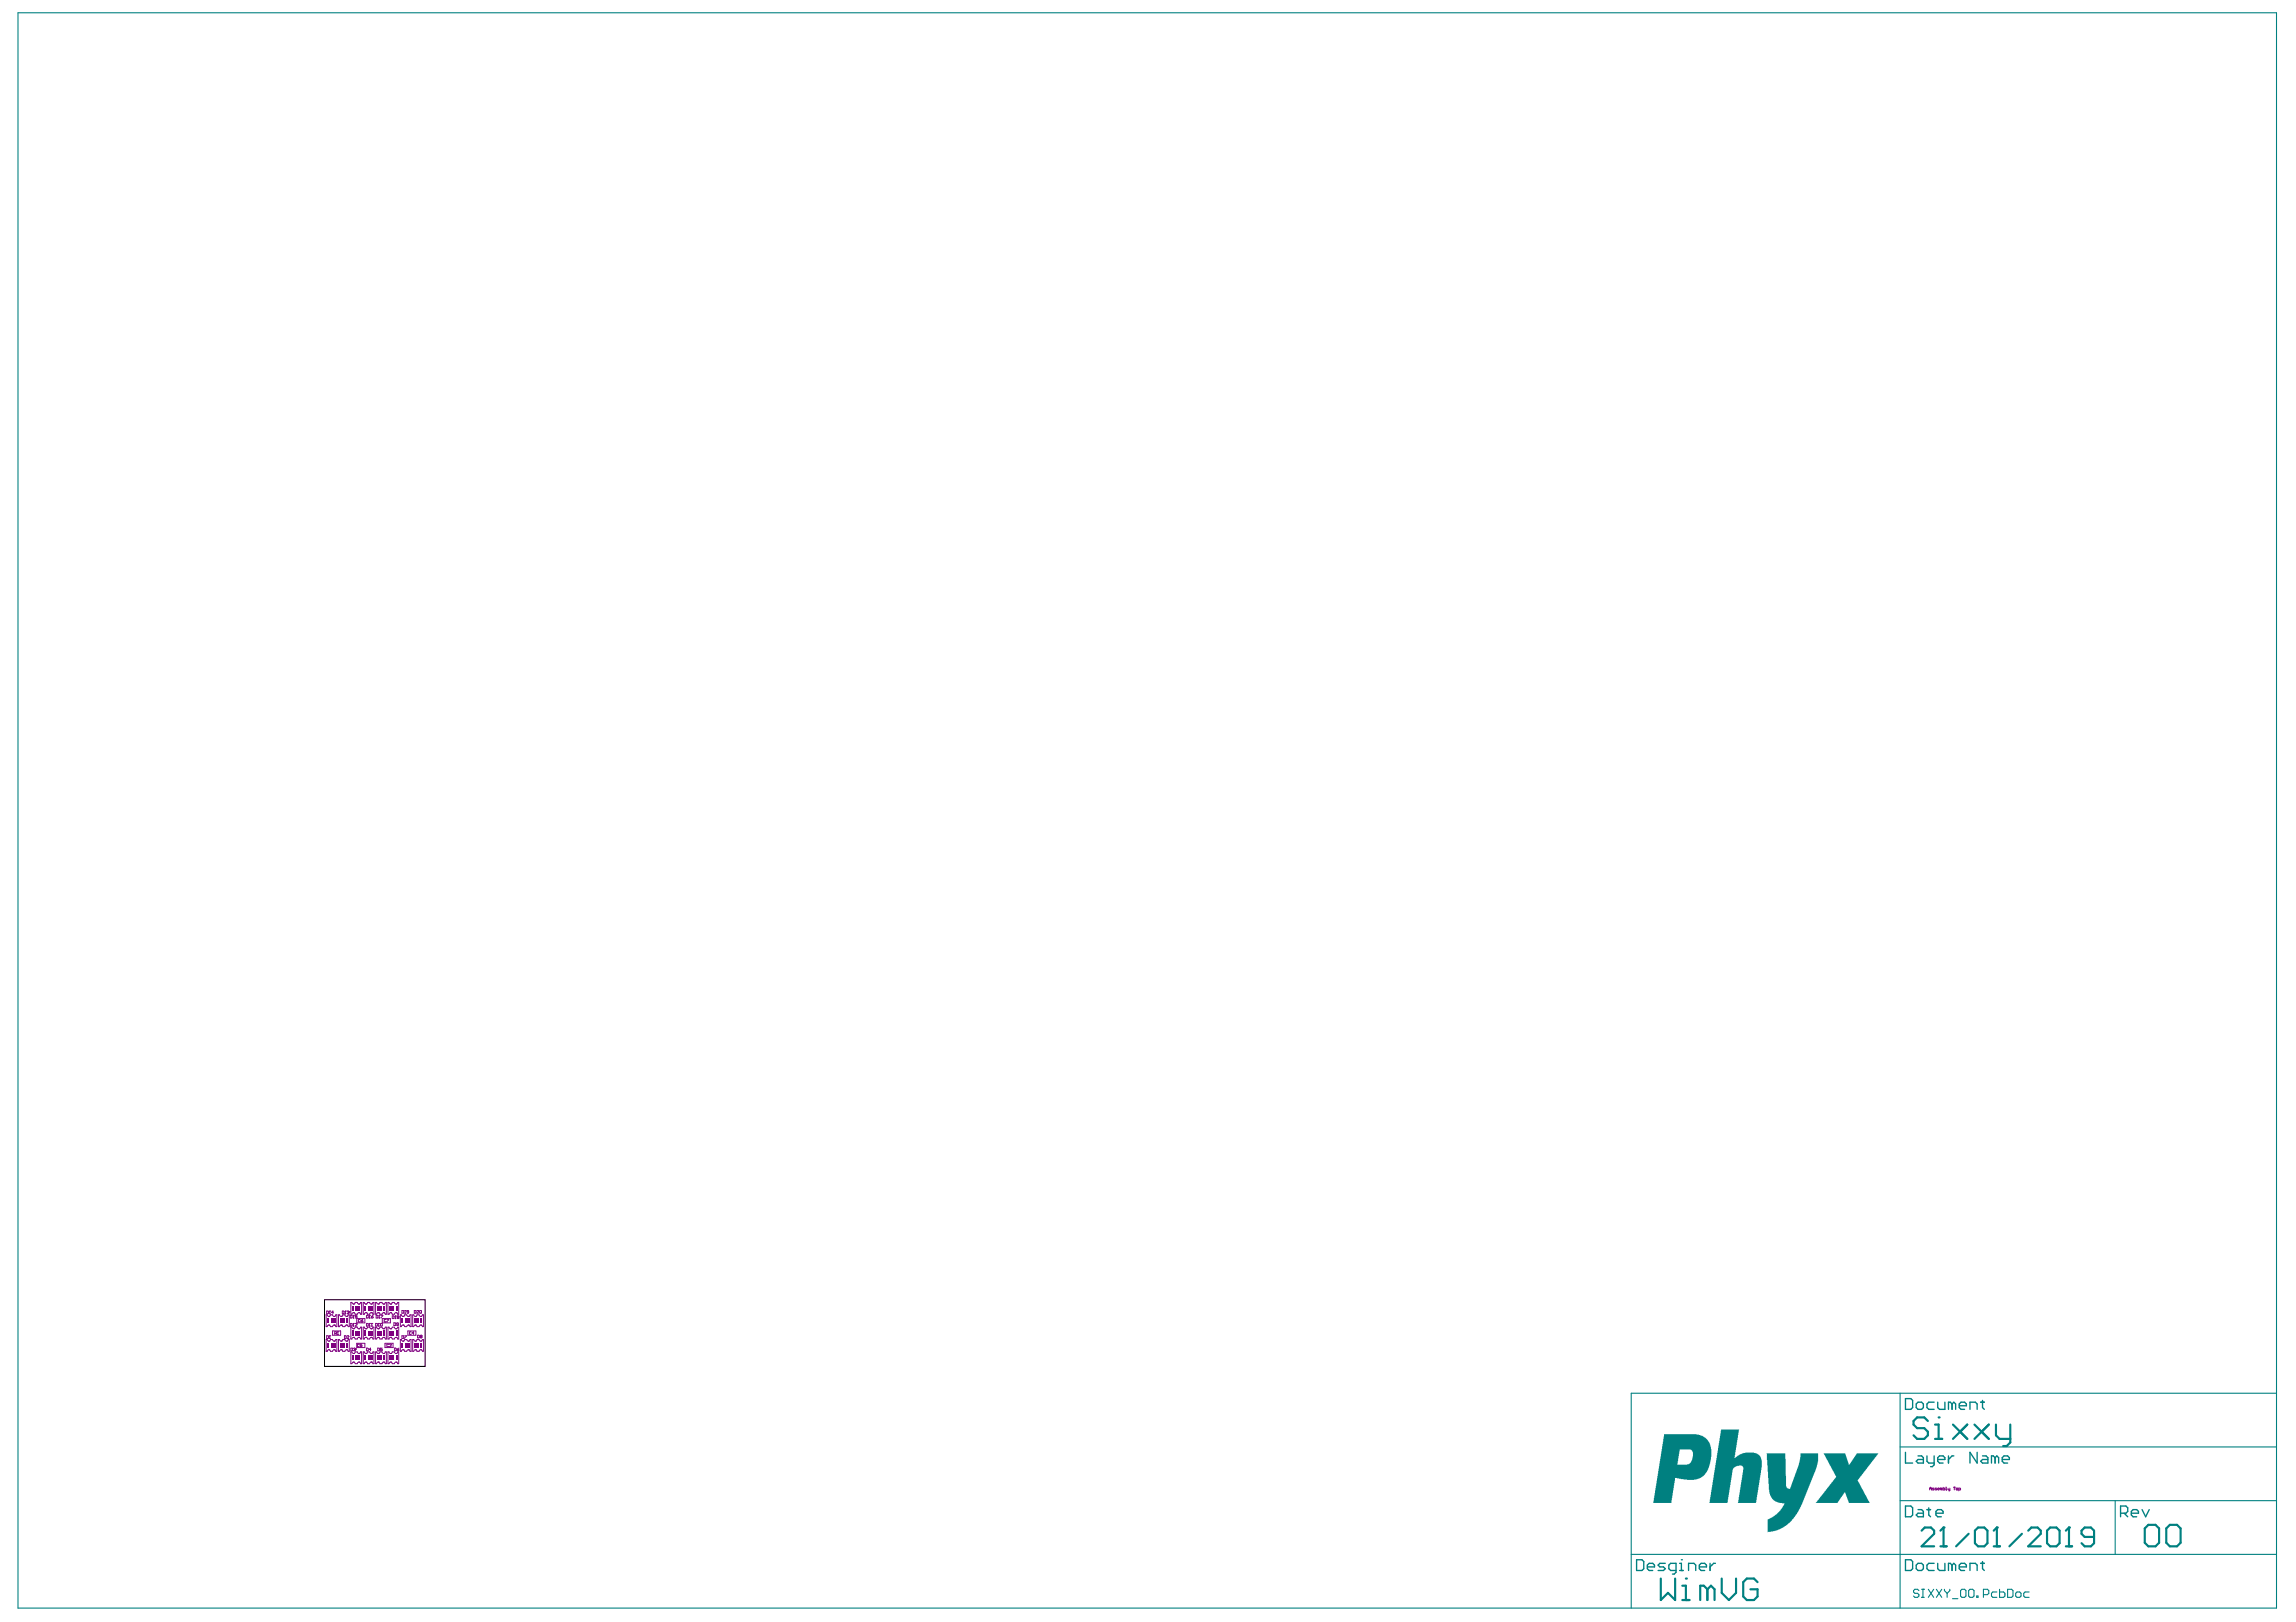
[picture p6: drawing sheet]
<svg xmlns="http://www.w3.org/2000/svg" width="297mm" height="210mm" viewBox="0 0 297 210" stroke-linecap="round" stroke-linejoin="round" font-family="sans-serif">
<g fill="none" stroke="#800080" stroke-width=".13">
<path d="M42.3 173.3h-.1v1.6h.1M42.3 170.1h-.1v1.6h.1M42.5 174.7h.1M42.5 173.6h.1M42.5 171.5h.1M42.5 170.4h.1M42.7 174.9h.3M42.7 173.3h.3M42.7 171.7h.3M42.7 170.1h.3M43 172.2h1.1v.6h-1.1zM43.2 174.7h.1"/>
<path d="M43.2 173.6h.1M43.2 171.5h.1M43.2 170.4h.1M43.4 173.3h.2v1.6h-.2M43.4 170.1h.2v1.6h-.2M43.9 173.3h-.1v1.6h.1M43.9 170.1h-.1v1.6h.1M44.1 174.7h.1M44.1 173.6h.1M44.1 171.5h.1M44.1 170.4h.1M44.3 174.9h.3"/>
<path d="M44.3 173.3h.3M44.3 171.7h.3M44.3 170.1h.3M44.8 174.7h.1M44.8 173.6h.1M44.8 171.5h.1M44.8 170.4h.1M45 173.3h.2v1.6h-.2M45 170.1h.2v1.6h-.2M45.5 174.9h-.1v1.6h.1M45.5 171.7h-.1v1.6h.1M45.5 168.6h-.1v1.5h.1"/>
<path d="M45.7 176.3h.1M45.7 175.2h.1M45.7 173.1h.1M45.7 172h.1M45.7 168.8h.1M45.7 169.9h.1M45.9 176.5h.3M45.9 174.9h.3M45.9 173.3h.3M45.9 171.7h.3M45.9 170.1h.3M45.9 168.6h.3"/>
<path d="M46.2 170.6h1v.6h-1zM46.2 173.8h1v.6h-1zM46.4 176.3h.1M46.4 175.2h.1M46.4 173.1h.1M46.4 172h.1M46.4 168.8h.1M46.4 169.9h.1M46.6 174.9h.2v1.6h-.2M46.6 171.7h.2v1.6h-.2M46.6 168.6h.2v1.5h-.2M47.1 174.9h-.1v1.6h.1"/>
<path d="M47.1 171.7h-.1v1.6h.1M47.1 168.6h-.1v1.5h.1M47.3 176.3h.1M47.3 175.2h.1M47.3 173.1h.1M47.3 172h.1M47.3 168.8h.1M47.3 169.9h.1M47.5 176.5h.3M47.5 174.9h.3M47.5 173.3h.3M47.5 171.7h.3"/>
<path d="M47.5 170.1h.3M47.5 168.6h.3M48 176.3h.1M48 175.2h.1M48 173.1h.1M48 172h.1M48 168.8h.1M48 169.9h.1M48.2 174.9h.2v1.6h-.2M48.2 171.7h.2v1.6h-.2M48.2 168.6h.2v1.5h-.2M48.7 174.9h-.1v1.6h.1"/>
<path d="M48.7 171.7h-.1v1.6h.1M48.7 168.6h-.1v1.5h.1M48.9 176.3h.1M48.9 175.2h.1M48.9 173.1h.1M48.9 172h.1M48.9 168.8h.1M48.9 169.9h.1M49.1 176.5h.3M49.1 174.9h.3M49.1 173.3h.3M49.1 171.7h.3"/>
<path d="M49.1 170.1h.3M49.1 168.6h.3M49.5 170.6h1v.6h-1zM49.6 176.3h.1M49.6 175.2h.1M49.6 173.1h.1M49.6 172h.1M49.6 168.8h.1M49.6 169.9h.1M49.8 173.8h1.1v.6h-1.1zM49.8 174.9h.2v1.6h-.2M49.8 171.7h.2v1.6h-.2"/>
<path d="M49.8 168.6h.2v1.5h-.2M50.3 174.9h-.1v1.6h.1M50.3 171.7h-.1v1.6h.1M50.3 168.6h-.1v1.5h.1M50.5 176.3h.1M50.5 175.2h.1M50.5 173.1h.1M50.5 172h.1M50.5 168.8h.1M50.5 169.9h.1M50.7 176.5h.3M50.7 174.9h.3"/>
<path d="M50.7 173.3h.3M50.7 171.7h.3M50.7 170.1h.3M50.7 168.6h.3M51.2 176.3h.1M51.2 175.2h.1M51.2 173.1h.1M51.2 172h.1M51.2 168.8h.1M51.2 169.9h.1M51.4 174.9h.2v1.6h-.2M51.4 171.7h.2v1.6h-.2"/>
<path d="M51.4 168.6h.2v1.5h-.2M51.9 173.3h-.1v1.6h.1M51.9 170.1h-.1v1.6h.1M52.1 174.7h.1M52.1 173.6h.1M52.1 171.5h.1M52.1 170.4h.1M52.3 174.9h.3M52.3 173.3h.3M52.3 171.7h.3M52.3 170.1h.3M52.8 172.2h1v.6h-1z"/>
<path d="M52.8 174.7h.1M52.8 173.6h.1M52.8 171.5h.1M52.8 170.4h.1M53 173.3h.2v1.6h-.2M53 170.1h.2v1.6h-.2M53.5 173.3h-.1v1.6h.1M53.5 170.1h-.1v1.6h.1M53.7 174.7h.1M53.7 173.6h.1M53.7 171.5h.1M53.7 170.4h.1"/>
<path d="M53.9 174.9h.3M53.9 173.3h.3M53.9 171.7h.3M53.9 170.1h.3M54.4 174.7h.1M54.4 173.6h.1M54.4 171.5h.1M54.4 170.4h.1M54.6 173.3h.2v1.6h-.2M54.6 170.1h.2v1.6h-.2"/>
</g>
<g fill="#800080">
<path d="M42.4 174.3h.1v.1h-.1z" fill-rule="evenodd"/>
<path d="M42.4 173.8h.1v.2h-.1z" fill-rule="evenodd"/>
<path d="M42.4 171.1h.1v.1h-.1z" fill-rule="evenodd"/>
<path d="M42.4 170.8h.1v.2h-.1z" fill-rule="evenodd"/>
<path d="M42.4 170.6h.1v.2h-.1z" fill-rule="evenodd"/>
<path d="M42.8 170.6h.6v.6h-.6z" fill-rule="evenodd"/>
<path d="M44 170.6h.6v.6h-.6z" fill-rule="evenodd"/>
<path d="M45.6 175.8h.1v.2h-.1z" fill-rule="evenodd"/>
<path d="M45.6 175.6h.1v.2h-.1z" fill-rule="evenodd"/>
<path d="M45.6 172.4h.1v.2h-.1z" fill-rule="evenodd"/>
<path d="M45.6 172.2h.1v.2h-.1z" fill-rule="evenodd"/>
<path d="M45.6 169.5h.1v.1h-.1z" fill-rule="evenodd"/>
<path d="M45.6 169.2h.1v.2h-.1z" fill-rule="evenodd"/>
<path d="M45.6 169h.1v.2h-.1z" fill-rule="evenodd"/>
<path d="M47.2 175.8h.1v.2h-.1z" fill-rule="evenodd"/>
<path d="M47.2 175.6h.1v.2h-.1z" fill-rule="evenodd"/>
<path d="M47.2 172.4h.1v.2h-.1z" fill-rule="evenodd"/>
<path d="M47.2 172.2h.1v.2h-.1z" fill-rule="evenodd"/>
<path d="M47.2 169.5h.1v.1h-.1z" fill-rule="evenodd"/>
<path d="M47.2 169.2h.1v.2h-.1z" fill-rule="evenodd"/>
<path d="M47.2 169h.1v.2h-.1z" fill-rule="evenodd"/>
<path d="M49.6 175.6h.2v.2h-.2z" fill-rule="evenodd"/>
<path d="M49.6 175.8h.2v.2h-.2z" fill-rule="evenodd"/>
<path d="M49.6 172.2h.2v.2h-.2z" fill-rule="evenodd"/>
<path d="M49.6 172.4h.2v.2h-.2z" fill-rule="evenodd"/>
<path d="M49.6 169h.2v.2h-.2z" fill-rule="evenodd"/>
<path d="M49.6 169.2h.2v.2h-.2z" fill-rule="evenodd"/>
<path d="M49.6 169.5h.2v.1h-.2z" fill-rule="evenodd"/>
<path d="M51.2 175.6h.2v.2h-.2z" fill-rule="evenodd"/>
<path d="M51.2 175.8h.2v.2h-.2z" fill-rule="evenodd"/>
<path d="M51.2 172.4h.2v.2h-.2z" fill-rule="evenodd"/>
<path d="M51.2 172.2h.2v.2h-.2z" fill-rule="evenodd"/>
<path d="M51.2 169h.2v.2h-.2z" fill-rule="evenodd"/>
<path d="M51.2 169.2h.2v.2h-.2z" fill-rule="evenodd"/>
<path d="M51.2 169.5h.2v.1h-.2z" fill-rule="evenodd"/>
<path d="M52 174.3h.1v.1h-.1z" fill-rule="evenodd"/>
<path d="M52 173.8h.1v.2h-.1z" fill-rule="evenodd"/>
<path d="M52 171.1h.1v.1h-.1z" fill-rule="evenodd"/>
<path d="M52 170.8h.1v.2h-.1z" fill-rule="evenodd"/>
<path d="M52 170.6h.1v.2h-.1z" fill-rule="evenodd"/>
<path d="M52.4 170.6h.6v.6h-.6z" fill-rule="evenodd"/>
<path d="M54.4 174.3h.2v.1h-.2z" fill-rule="evenodd"/>
<path d="M54.4 173.8h.2v.2h-.2z" fill-rule="evenodd"/>
<path d="M54.4 170.6h.2v.2h-.2z" fill-rule="evenodd"/>
<path d="M54.4 170.8h.2v.2h-.2z" fill-rule="evenodd"/>
<path d="M54.4 171.1h.2v.1h-.2z" fill-rule="evenodd"/>
<path d="M53.6 170.6h.6v.6h-.6z" fill-rule="evenodd"/>
<path d="M42.4 174h.1v.2h-.1z" fill-rule="evenodd"/>
<path d="M42.8 173.8h.6v.6h-.6z" fill-rule="evenodd"/>
<path d="M44 173.8h.6v.6h-.6z" fill-rule="evenodd"/>
<path d="M45.6 175.4h.1v.2h-.1z" fill-rule="evenodd"/>
<path d="M45.6 172.7h.1v.1h-.1z" fill-rule="evenodd"/>
<path d="M47.2 175.4h.1v.2h-.1z" fill-rule="evenodd"/>
<path d="M47.2 172.7h.1v.1h-.1z" fill-rule="evenodd"/>
<path d="M49.6 175.4h.2v.2h-.2z" fill-rule="evenodd"/>
<path d="M49.6 172.7h.2v.1h-.2z" fill-rule="evenodd"/>
<path d="M51.2 175.4h.2v.2h-.2z" fill-rule="evenodd"/>
<path d="M51.2 172.7h.2v.1h-.2z" fill-rule="evenodd"/>
<path d="M52 174h.1v.2h-.1z" fill-rule="evenodd"/>
<path d="M52.4 173.8h.6v.6h-.6z" fill-rule="evenodd"/>
<path d="M54.4 174h.2v.2h-.2z" fill-rule="evenodd"/>
<path d="M53.6 173.8h.6v.6h-.6z" fill-rule="evenodd"/>
<path d="M44.8 174.3h.2v.1h-.2z" fill-rule="evenodd"/>
<path d="M44.8 173.8h.2v.2h-.2z" fill-rule="evenodd"/>
<path d="M44.8 170.6h.2v.2h-.2z" fill-rule="evenodd"/>
<path d="M44.8 170.8h.2v.2h-.2z" fill-rule="evenodd"/>
<path d="M44.8 171.1h.2v.1h-.2z" fill-rule="evenodd"/>
<path d="M46 169h.6v.6h-.6z" fill-rule="evenodd"/>
<path d="M50.4 169h.6v.6h-.6z" fill-rule="evenodd"/>
<path d="M48.8 169h.6v.6h-.6z" fill-rule="evenodd"/>
<path d="M47.6 169h.6v.6h-.6z" fill-rule="evenodd"/>
<path d="M46 175.4h.6v.6h-.6z" fill-rule="evenodd"/>
<path d="M46 172.2h.6v.6h-.6z" fill-rule="evenodd"/>
<path d="M44.8 174h.2v.2h-.2z" fill-rule="evenodd"/>
<path d="M50.4 175.4h.6v.6h-.6z" fill-rule="evenodd"/>
<path d="M48.8 175.4h.6v.6h-.6z" fill-rule="evenodd"/>
<path d="M47.6 175.4h.6v.6h-.6z" fill-rule="evenodd"/>
<path d="M50.4 172.2h.6v.6h-.6z" fill-rule="evenodd"/>
<path d="M47.6 172.2h.6v.6h-.6z" fill-rule="evenodd"/>
<path d="M48.8 172.2h.6v.6h-.6z" fill-rule="evenodd"/>
</g>
<g fill="none" stroke="#800080" stroke-width=".13">
<path d="M42.3 169.7h.2l-.1 .3h-.1zM42.3 172.9h.2l-.1 .3h-.1zM42.3 174.9l.2-.2 .2 .2M42.3 173.3l.2 .3 .2-.3M42.3 171.7l.2-.2 .2 .2M42.3 170.1l.2 .3 .2-.3M42.6 173.2h.1M42.6 170h.1M42.7 172.9h.1M42.7 169.7h.1M42.7 169.7v.3M42.7 172.9v.3"/>
<path d="M42.7 172.9h-.1M42.7 169.7h-.1M43 174.9l.2-.2 .2 .2M43 173.3l.2 .3 .2-.3M43 171.7l.2-.2 .2 .2M43 170.1l.2 .3 .2-.3M43.1 169.8h-.2l.2-.1v.3M43.3 172.6h.2v-.2l-.2-.1v.4M43.4 172.6l.1 .1M43.7 172.7h.1M43.7 172.3h.1M43.7 172.3v.1"/>
<path d="M43.7 172.3v.4M43.9 174.9l.2-.2 .2 .2M43.9 173.3l.2 .3 .2-.3M43.9 171.7l.2-.2 .2 .2M43.9 170.1l.2 .3 .2-.3M44.3 169.7h.2v.3h-.2zM44.6 172.9h.2l-.1 .3h-.1zM44.6 170h.1M44.6 174.9l.2-.2 .2 .2M44.6 173.3l.2 .3 .2-.3M44.6 171.7l.2-.2 .2 .2M44.6 170.1l.2 .3 .2-.3"/>
<path d="M44.7 169.7h.1M44.7 169.7v.3M44.7 169.7h-.1M44.9 172.9h.2l-.2 .3h.2M44.9 169.7h.2v.1M45 169.8h.1M45.1 169.8v.2h-.2M45.1 169.8h.1M45.3 170.2l.3 .1-.1 .3h-.2zM45.3 171.3h.3l-.1 .3h-.2zM45.4 174.5h.2v.3h-.2zM45.5 176.5l.2-.2 .2 .2"/>
<path d="M45.5 174.9l.2 .3 .2-.3M45.5 173.3l.2-.2 .2 .2M45.5 171.7l.2 .3 .2-.3M45.5 168.6l.2 .2 .2-.2M45.5 170.1l.2-.2 .2 .2M45.7 170.6h.1M45.7 171.6h.1M45.7 170.2h.1M45.7 171.3h.1M45.7 170.2v.4M45.7 171.3v.3M45.7 170.2v.1"/>
<path d="M45.7 174.5h.2l.1 .1M45.9 174.6h.1M45.9 174.6v.2l-.2-.1M46 171.3h.2l-.2 .3h.2M46 174.6h.1M46 174.6h-.1M46.2 170.2h-.2v.2h.2l-.1 .2-.1-.1M46.2 176.5l.2-.2 .2 .2M46.2 174.9l.2 .3 .2-.3M46.2 173.3l.2-.2 .2 .2M46.2 171.7l.2 .3 .2-.3M46.2 168.6l.2 .2 .2-.2"/>
<path d="M46.2 170.1l.2-.2 .2 .2M46.5 174h-.3v.2h.3M46.6 170.8h-.2v.3l.2-.1M46.7 170.9h.2v.1l-.1 .1zM46.8 173.9h-.2v.2h.2v.1h-.2M46.9 170.7l-.2 .2M47.1 176.5l.2-.2 .2 .2M47.1 174.9l.2 .3 .2-.3M47.1 173.3l.2-.2 .2 .2M47.1 171.7l.2 .3 .2-.3M47.1 168.6l.2 .2 .2-.2M47.1 170.1l.2-.2 .2 .2"/>
<path d="M47.4 174.5h.2v.3h-.2zM47.4 170.2l.2 .1v.3h-.2zM47.4 171.3h.2v.3h-.2zM47.8 170.6h.1M47.8 171.6h.1M47.8 170.2h.1M47.8 171.3h.1M47.8 170.2v.4M47.8 171.3v.3M47.8 170.2v.1M47.8 176.5l.2-.2 .2 .2M47.8 174.9l.2 .3 .2-.3"/>
<path d="M47.8 173.3l.2-.2 .2 .2M47.8 171.7l.2 .3 .2-.3M47.8 168.6l.2 .2 .2-.2M47.8 170.1l.2-.2 .2 .2M48 174.6h-.2l.1-.1v.3M48 170.4h.2l.1 .1-.2 .1zM48 171.6h.2M48.1 171.3h.1M48.1 171.3v.3M48.1 171.3h-.1M48.3 170.2l-.3 .2M48.6 171.3h.2v.3h-.2z"/>
<path d="M48.7 170.2l.2 .1-.1 .3h-.1zM48.7 176.5l.2-.2 .2 .2M48.7 174.9l.2 .3 .2-.3M48.7 173.3l.2-.2 .2 .2M48.7 171.7l.2 .3 .2-.3M48.7 168.6l.2 .2 .2-.2M48.7 170.1l.2-.2 .2 .2M48.9 174.5h.2l-.1 .3h-.1zM48.9 171.6h.2M49 171.3h.1M49 171.3v.3M49 171.3h-.1"/>
<path d="M49 170.6h.1M49.1 170.2h.1M49.1 170.2v.4M49.1 170.2l-.1 .1M49.2 171.3h.3l-.1 .3h-.2zM49.3 170.2h.2l-.2 .4M49.4 176.5l.2-.2 .2 .2M49.4 174.9l.2 .3 .2-.3M49.4 173.3l.2-.2 .2 .2M49.4 171.7l.2 .3 .2-.3M49.4 168.6l.2 .2 .2-.2M49.4 170.1l.2-.2 .2 .2"/>
<path d="M49.4 174.5h-.2v.1h.2v.2l-.2-.1M49.9 170.8h-.2l.1 .3 .1-.1M50.1 170.7h.2l-.2 .4M50.3 174h-.2v.2h.2M50.3 176.5l.2-.2 .2 .2M50.3 174.9l.2 .3 .2-.3M50.3 173.3l.2-.2 .2 .2M50.3 171.7l.2 .3 .2-.3M50.3 168.6l.2 .2 .2-.2M50.3 170.1l.2-.2 .2 .2M50.4 174h.2l-.2 .3h.2M50.7 170.3h.3l-.1 .3h-.2z"/>
<path d="M51 171.2l.2 .1-.1 .2h-.1zM51 176.5l.2-.2 .2 .2M51 174.9l.2 .3 .2-.3M51 173.3l.2-.2 .2 .2M51 171.7l.2 .3 .2-.3M51 168.6l.2 .2 .2-.2M51 170.1l.2-.2 .2 .2M51 174.5h.3l-.1 .3h-.2zM51.1 170.6h.1M51.2 170.3h.1M51.2 170.3v.3M51.2 170.3h-.1"/>
<path d="M51.4 174.6h.1l.1 .1-.2 .1zM51.4 170.5v.1h.2v-.1M51.4 170.5v-.2h.2v.2M51.4 170.5h.2M51.5 171.4h-.1v-.2l.1 .1v.2h-.2M51.6 174.5l-.2 .1M51.9 174.9l.2-.2 .2 .2M51.9 173.3l.2 .3 .2-.3M51.9 171.7l.2-.2 .2 .2M51.9 170.1l.2 .3 .2-.3M52 172.9h.2v.3h-.2zM52 169.6l.2 .1v.2h-.2z"/>
<path d="M52.3 172.9h.3l-.3 .3M52.3 169.9h.2M52.4 169.6h.1M52.4 169.6l-.1 .1M52.4 169.6v.3M52.6 174.9l.2-.2 .2 .2M52.6 173.3l.2 .3 .2-.3M52.6 171.7l.2-.2 .2 .2M52.6 170.1l.2 .3 .2-.3M52.9 169.8l-.3-.1 .1-.1 .2 .1v.2h-.3M53.2 172.4h-.2v.3l.2-.1M53.5 174.9l.2-.2 .2 .2"/>
<path d="M53.5 173.3l.2 .3 .2-.3M53.5 171.7l.2-.2 .2 .2M53.5 170.1l.2 .3 .2-.3M53.6 172.5h-.3l.2-.2v.4M53.6 169.6l.2 .1v.2h-.2zM53.9 169.7h.3l-.3 .2h.3M54 172.8h.2v.3h-.2zM54.2 174.9l.2-.2 .2 .2M54.2 173.3l.2 .3 .2-.3M54.2 171.7l.2-.2 .2 .2M54.2 170.1l.2 .3 .2-.3M54.3 169.7h.2v.2h-.2z"/>
<path d="M54.4 173v.1h.2l-.1-.1M54.4 173v-.2h.2l-.1 .2M54.4 173h.1M249.6 192.8v-.2l.2-.1 .1 .1v.2M249.6 192.6h.3M250.2 192.6h-.2l.2 .2h-.2M250.6 192.6h-.3l.3 .2h-.3M250.7 192.7h.2v-.1h-.2v.2h.2M251.2 192.6h-.2v.2M251.2 192.6v.2M251.2 192.6h.1v.2M251.4 192.5v.3h.2v-.2h-.2"/>
<path d="M251.7 192.8h.1M251.7 192.5l.1 .3M252 192.6v.2h.3M252.3 192.6v.3h-.2M252.7 192.5h.2M252.8 192.5v.3M253.1 192.6h.1l.1 .2h-.2zM253.4 192.8h.2v-.2h-.2v.3"/>
</g>
<g fill="#008080">
<path d="M235.9 188.1h2.8l.5 1.4 .2-.1 .8-1.3h2.8l-2.6 3.3a.38 .38 0 0 0 .1 .5l1.4 2.6h-2.7l-.5-1.4h-.1l-.9 1.4h-2.8l2.2-2.8 .2-.3a.34 .34 0 0 0 .1-.5z"/>
<path d="M228.5 188.1h2.5l.1 4.2v.2l.3 .2 .2-.1 1.1-3.1 .2-.9v-.5h2.3v1l-.3 1.3-1.9 4.6-.8 1.3-1 1.1-1 .5-.8 .3-.7 .1v-1.2a.45 .45 0 0 1 .4-.6l.7-.5 .6-.5 .5-1h-.7l-.6-.2-.4-.4-.2-.4-.2-.7z"/>
<path d="M222.7 185h2.3l-.6 3.7 .7-.5 .7-.2h1.3l.4 .2 .3 .4 .1 .4v.9l-.7 4.6h-2.4l.7-4.1a.58 .58 0 0 0-.1-.7h-.7l-.3 .2a.59 .59 0 0 0-.3 .7l-.6 3.9h-2.4z"/>
<path d="M215.3 185.6h4.2l.8 .3 .6 .5 .4 .7 .1 .4v1.4l-.3 .8-.3 .8-.3 .4-.5 .4-.8 .2h-.9l-1.6-.2-.5 3.2h-2.3zM217.3 187.6l-.3 1.9h1.3l.3-.1 .3-.5 .1-.7a.57 .57 0 0 0-.3-.6z"/>
</g>
<g fill="none" stroke="#008080" stroke-width=".14">
<path d="M2.3 1.7h292.2v206.4h-292.2zM245.8 180.3v27.8M245.8 194.2h48.7M245.8 187.2h48.7M273.6 194.2v7M294.5 180.3h-83.5v27.8M211 201.2h83.5M248.3 205.8l-.2-.1h-.4l-.1 .1v.2l.1 .2h.4l.2 .2v.1l-.2 .2h-.4l-.1-.2M248.6 205.7h.3M248.6 206.7h.3M248.8 205.7v1M249.5 205.7l.7 1"/>
<path d="M250.2 205.7l-.7 1M250.5 205.7l.7 1M251.2 205.7l-.7 1M251.6 205.7v.1l.3 .4M251.9 206.2v.5M252.3 205.7v.1l-.4 .4M252.6 206.9h.7M253.6 205.8l.2-.1h.4l.1 .1v.7l-.1 .2h-.4l-.2-.2zM254.7 205.8l.2-.1h.3l.2 .1v.7l-.2 .2h-.3l-.2-.2zM255.7 206.5h.2v.2h-.2zM256.6 206.4h.5l.2-.2v-.4l-.2-.1h-.5v1M258.3 206h-.5l-.2 .2v.3l.2 .2h.5"/>
<path d="M258.7 205.7v1h.5l.2-.2v-.3l-.2-.2h-.5M259.7 205.7h.6l.1 .1v.7l-.1 .2h-.6zM260.8 206.2l.1-.2h.4l.2 .2v.3l-.2 .2h-.4l-.1-.2zM262.5 206h-.5l-.2 .2v.3l.2 .2h.5"/>
</g>
<g fill="none" stroke="#008080" stroke-width=".18">
<path d="M246.5 194.9h.7l.2 .2v1l-.2 .2h-.7zM246.5 181h.7l.2 .2v1l-.2 .2h-.7zM246.5 187.9v1.4h.9M247.9 181.7l.2-.2h.5l.2 .2v.5l-.2 .2h-.5l-.2-.2zM248.1 195.4h.5l.2 .2v.7h-.7l-.2-.2 .2-.3h.7M248.1 188.4h.5l.2 .2v.7h-.7l-.2-.2 .2-.2h.7M249.3 195.4h.5M249.3 188.4v.7l.2 .2h.7M249.5 195.1v1l.3 .2M250.2 181.5h-.7l-.2 .2v.5l.2 .2h.7M250.2 188.4v1.2l-.2 .2h-.2M250.5 195.8h.9v-.2l-.2-.2h-.5l-.2 .2v.5l.2 .2h.5"/>
<path d="M250.7 188.9h.9v-.3l-.2-.2h-.5l-.2 .2v.5l.2 .2h.5M250.7 181.5v.7l.2 .2h.7v-.9M252.1 188.4v.9M252.5 181.7l-.2-.2h-.2v.9M252.5 181.7l.3-.2 .2 .2v.7M252.5 181.7v.7M252.8 188.4h-.3l-.4 .5M253.5 181.9h.9v-.2l-.2-.2h-.5l-.2 .2v.5l.2 .2h.5M254.9 182.4v-.9h.7l.2 .2v.7M255.8 187.9v1.4l-.9-1.4v1.4M256.3 181.5h.4M256.5 188.4h.4l.3 .2v.7h-.7l-.2-.2 .2-.2h.7"/>
<path d="M256.5 181.2v1l.2 .2M258.1 188.6l-.2-.2h-.3v.9M258.1 188.6v.7M258.1 188.6l.2-.2 .3 .2v.7M259 188.9h1v-.3l-.3-.2h-.4l-.3 .2v.5l.3 .2h.4M274.3 195.8h.7l.3-.2v-.5l-.3-.2h-.7v1.4M274.8 195.8l.5 .5M275.7 195.8h1v-.2l-.3-.2h-.4l-.3 .2v.5l.3 .2h.4M277.1 195.4l.5 .9 .5-.9M211.7 201.8h.7l.3 .3v.9l-.3 .2h-.7zM213.1 202.8h.9v-.3l-.2-.2h-.4l-.3 .2v.5l.3 .2h.4M215.4 202.3h-.7l-.2 .2 .2 .3h.5l.2 .2-.2 .2h-.7"/>
<path d="M216.8 203.2h-.7l-.2-.2v-.5l.2-.2h.7v1.2l-.2 .2h-.2M217.3 203.2h.5M217.3 202.3h.2v.9M217.5 201.8h.1M218.5 203.2v-.9h.6l.3 .2v.7M219.8 202.8h1v-.3l-.3-.2h-.4l-.3 .2v.5l.3 .2h.4M221.2 202.3v.9M221.9 202.3h-.2l-.5 .5M246.5 201.8h.7l.2 .3v.9l-.2 .2h-.7zM247.9 202.5l.2-.2h.5l.2 .2v.5l-.2 .2h-.5l-.2-.2zM250.2 202.3h-.7l-.2 .2v.5l.2 .2h.7M250.7 202.3v.7l.2 .2h.7v-.9"/>
<path d="M252.5 202.5l-.2-.2h-.2v.9M252.5 202.5v.7M252.5 202.5l.3-.2 .2 .2v.7M253.5 202.8h.9v-.3l-.2-.2h-.5l-.2 .2v.5l.2 .2h.5M254.9 203.2v-.9h.7l.2 .2v.7M256.3 202.3h.4M256.5 202.1v.9l.2 .2"/>
</g>
<g fill="none" stroke="#008080" stroke-width=".28">
<path d="M248.6 198.1l.4-.4h.8l.4 .4v.4l-1.6 1.6h1.6M249.4 183.9l-.5-.5h-.9l-.4 .5v.5l.4 .4h.9l.5 .5v.4l-.5 .5h-.9l-.4-.5M250.3 186.2h1M250.3 184.4h.5v1.8M250.8 183.4h.1M251.4 197.7h.1M251.4 197.7v2.4M251.4 197.7l-.4 .4M252.7 184.4l1.8 1.8M254.5 184.4l-1.8 1.8M254.7 198.5l-1.6 1.6M255.4 184.4l1.9 1.8"/>
<path d="M255.5 198.1l.4-.4h.8l.4 .4v1.6l-.4 .4h-.8l-.4-.4zM257.3 184.4l-1.9 1.8M258.2 184.4v1.3l.5 .5h1.4M258.3 197.7h.1M258.3 197.7v2.4M258.3 197.7l-.4 .4M260.1 184.4v2.3l-.5 .4h-.5M261.6 198.5l-1.6 1.6M262.4 198.1l.4-.4h.8l.4 .4v.4l-1.6 1.6h1.6M264.8 198.1l.4-.4h.8l.5 .4v1.6l-.5 .4h-.8l-.4-.4zM267.7 197.7h.1M267.7 197.7v2.4"/>
<path d="M267.7 197.7l-.4 .4M270.9 198.9h-1.2l-.4-.4v-.4l.4-.4h.8l.4 .4v1.6l-.4 .4h-.8l-.4-.4M277.5 197.8l.4-.5h1l.4 .5v1.8l-.4 .5h-1l-.4-.5zM280.3 197.8l.4-.5h.9l.5 .5v1.8l-.5 .5h-.9l-.4-.5zM214.9 204.3v2.8l.9-1 .9 1v-2.8M217.6 207.1h1M217.6 205.2h.5v1.9M218.1 204.3h.1M220.9 205.7l-.5-.5h-.4v1.9M220.9 205.7v1.4M220.9 205.7l.5-.5 .4 .5v1.4M222.7 204.3v1.8l1 1 .9-1v-1.8"/>
<path d="M227.4 204.7l-.5-.4h-.9l-.5 .4v1.9l.5 .5h.9l.5-.5v-.9h-.9M251 200.1h.8M257.9 200.1h.8M267.3 200.1h.8"/>
</g>
<path d="M42 168.2h13v8.6h-13z" fill="none" stroke="#000" stroke-width=".13"/>
</svg>
